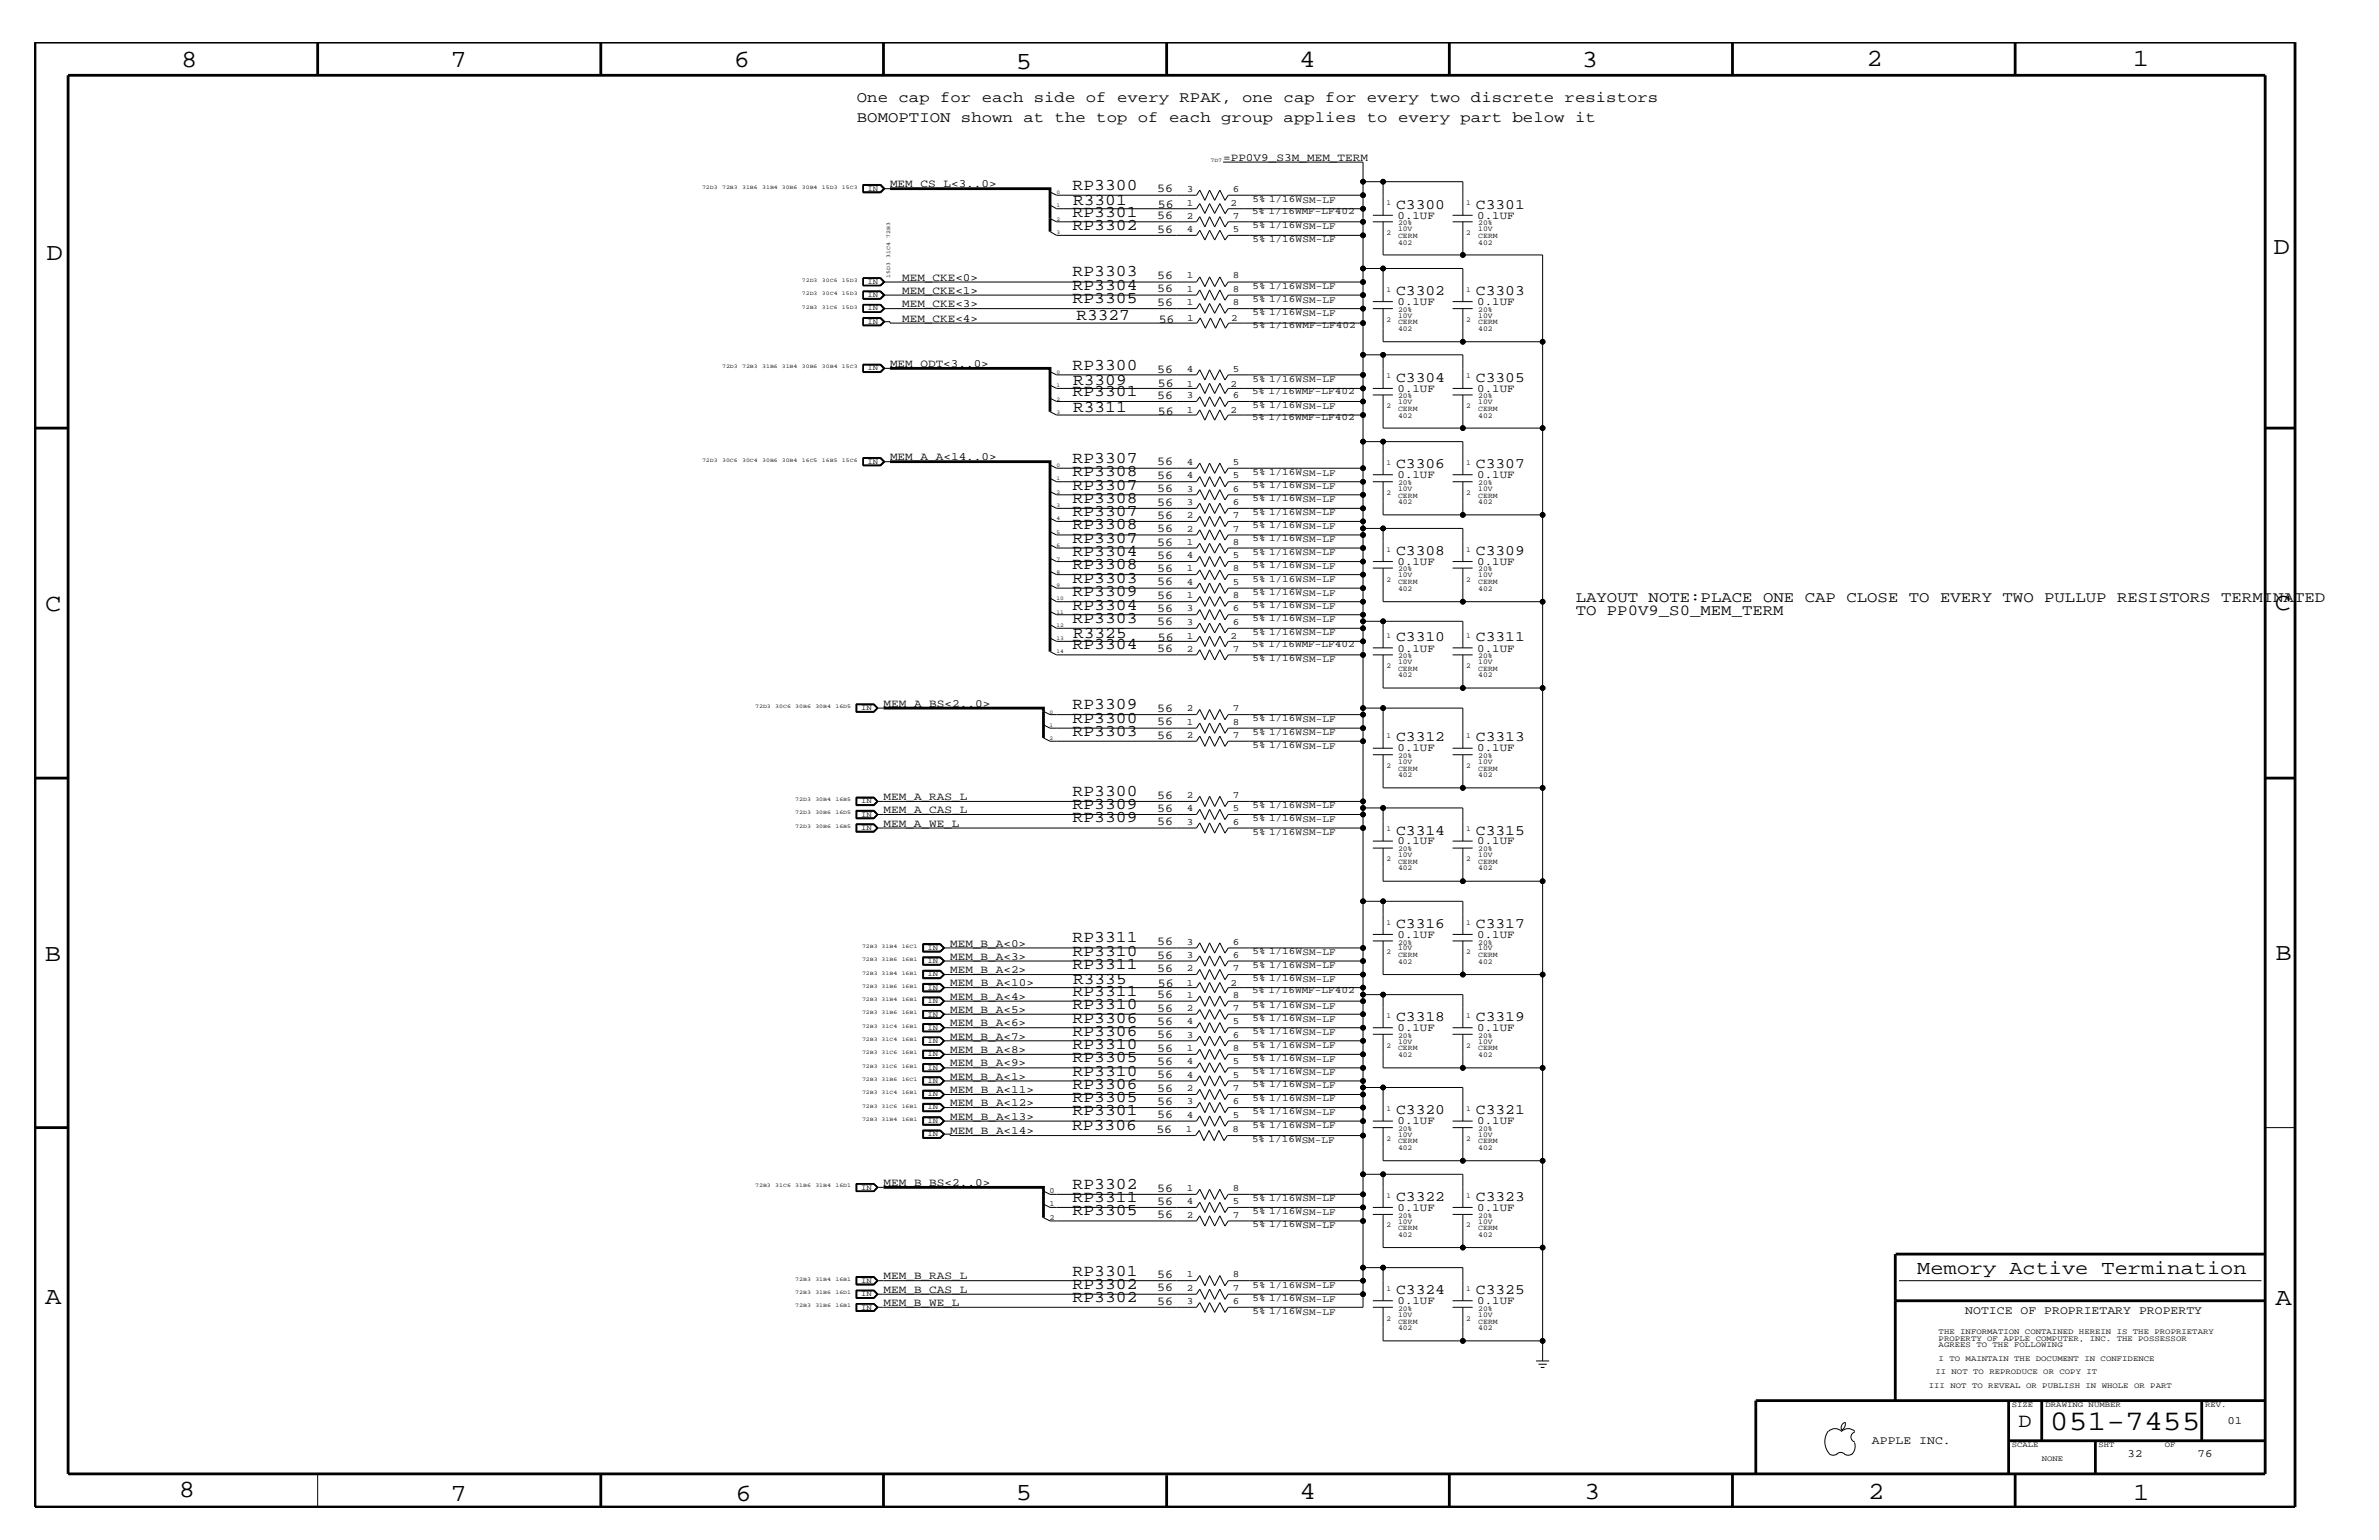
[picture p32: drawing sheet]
<svg xmlns="http://www.w3.org/2000/svg" width="432mm" height="279mm" viewBox="0 0 432 279" stroke-linecap="round" stroke-linejoin="round" font-family="sans-serif">
<defs><g id="words">
<text font-size="5.2" x="372.1" y="259.5">051-7455</text>
<g font-size="4.5">
<text x="338.8" y="12">2</text>
<text x="387.1" y="12">1</text>
<text x="32.9" y="12.2">8</text>
<text x="81.8" y="12.2">7</text>
<text x="133.2" y="12.1">6</text>
<text x="184.4" y="12.6">5</text>
<text x="235.8" y="12.2">4</text>
<text x="287.1" y="12.1">3</text>
<text x="8.5" y="47.1">D</text>
<text x="412.7" y="46.1">D</text>
<text x="8.2" y="110.9">C</text>
<text x="412.9" y="110.6">C</text>
<text x="8.1" y="174.3">B</text>
<text x="413" y="174.1">B</text>
<text x="8.2" y="236.5">A</text>
<text x="413" y="236.8">A</text>
<text x="32.4" y="271.6">8</text>
<text x="81.8" y="272.4">7</text>
<text x="133.5" y="272.4">6</text>
<text x="184.4" y="272.1">5</text>
<text x="235.9" y="272">4</text>
<text x="287.5" y="271.9">3</text>
<text x="339.1" y="272">2</text>
<text x="387.2" y="272.2">1</text>
</g>
<g font-size="3.6">
<text x="348" y="231.2">Memory Active Termination</text>
<text x="366.4" y="258.9">D</text>
</g>
<g font-size="3">
<text x="194.7" y="34.5">RP3300</text>
<text x="194.7" y="39.3">RP3301</text>
<text x="194.7" y="41.7">RP3302</text>
<text x="194.8" y="37.2">R3301</text>
<text x="194.7" y="50.2">RP3303</text>
<text x="194.7" y="52.6">RP3304</text>
<text x="194.7" y="55">RP3305</text>
<text x="195.4" y="58.1">R3327</text>
<text x="194.7" y="67.1">RP3300</text>
<text x="194.7" y="71.9">RP3301</text>
<text x="194.8" y="69.9">R3309</text>
<text x="194.8" y="74.7">R3311</text>
<text x="194.7" y="84">RP3307</text>
<text x="194.7" y="88.8">RP3307</text>
<text x="194.7" y="86.4">RP3308</text>
<text x="194.7" y="93.7">RP3307</text>
<text x="194.7" y="91.2">RP3308</text>
<text x="194.7" y="100.9">RP3304</text>
<text x="194.7" y="98.5">RP3307</text>
<text x="194.7" y="96">RP3308</text>
<text x="194.7" y="105.8">RP3303</text>
<text x="194.7" y="103.3">RP3308</text>
<text x="194.7" y="113">RP3303</text>
<text x="194.7" y="110.6">RP3304</text>
<text x="194.7" y="108.1">RP3309</text>
<text x="194.7" y="117.8">RP3304</text>
<text x="194.8" y="115.8">R3325</text>
<text x="194.7" y="131.1">RP3300</text>
<text x="194.7" y="128.7">RP3309</text>
<text x="194.7" y="133.5">RP3303</text>
<text x="194.7" y="144.4">RP3300</text>
<text x="194.7" y="149.2">RP3309</text>
<text x="194.7" y="146.8">RP3309</text>
<text x="194.7" y="173.4">RP3310</text>
<text x="194.7" y="171">RP3311</text>
<text x="194.7" y="175.8">RP3311</text>
<text x="194.8" y="178.6">R3335</text>
<text x="194.7" y="183.1">RP3310</text>
<text x="194.7" y="180.6">RP3311</text>
<text x="194.7" y="185.5">RP3306</text>
<text x="194.7" y="187.9">RP3306</text>
<text x="194.7" y="190.4">RP3310</text>
<text x="194.7" y="192.7">RP3305</text>
<text x="194.7" y="197.6">RP3306</text>
<text x="194.7" y="195.2">RP3310</text>
<text x="194.7" y="202.4">RP3301</text>
<text x="194.7" y="200">RP3305</text>
<text x="194.6" y="205.1">RP3306</text>
<text x="194.7" y="215.7">RP3302</text>
<text x="194.7" y="220.5">RP3305</text>
<text x="194.7" y="218.1">RP3311</text>
<text x="194.7" y="231.4">RP3301</text>
<text x="194.7" y="233.8">RP3302</text>
<text x="194.7" y="236.2">RP3302</text>
</g>
<g font-size="2.8">
<text x="155.5" y="22.1">BOMOPTION shown at the top of each group applies to every part below it</text>
<text x="155.5" y="18.5">One cap for each side of every RPAK, one cap for every two discrete resistors</text>
<text x="286" y="111.5">TO PP0V9_S0_MEM_TERM</text>
<text x="286" y="109.2">LAYOUT NOTE:PLACE ONE CAP CLOSE TO EVERY TWO PULLUP RESISTORS TERMINATED</text>
</g>
<g font-size="2.6">
<text x="253.4" y="37.9">C3300</text>
<text x="267.9" y="37.9">C3301</text>
<text x="253.4" y="53.5">C3302</text>
<text x="267.9" y="53.5">C3303</text>
<text x="253.4" y="69.3">C3304</text>
<text x="267.9" y="69.3">C3305</text>
<text x="253.4" y="84.9">C3306</text>
<text x="267.9" y="84.9">C3307</text>
<text x="253.4" y="100.7">C3308</text>
<text x="267.9" y="100.7">C3309</text>
<text x="253.4" y="116.4">C3310</text>
<text x="267.9" y="116.4">C3311</text>
<text x="253.4" y="134.5">C3312</text>
<text x="267.9" y="134.5">C3313</text>
<text x="253.4" y="151.4">C3314</text>
<text x="267.9" y="151.4">C3315</text>
<text x="253.4" y="168.3">C3316</text>
<text x="267.9" y="168.3">C3317</text>
<text x="253.4" y="185.3">C3318</text>
<text x="267.9" y="185.3">C3319</text>
<text x="253.4" y="202.1">C3320</text>
<text x="267.9" y="202.1">C3321</text>
<text x="253.4" y="217.9">C3322</text>
<text x="267.9" y="217.9">C3323</text>
<text x="253.4" y="234.8">C3324</text>
<text x="267.9" y="234.8">C3325</text>
</g>
<g font-size="2.2">
<text x="210.1" y="34.9">56</text>
<text x="210.1" y="39.7">56</text>
<text x="210.1" y="37.7">56</text>
<text x="210.1" y="42.2">56</text>
<text x="210.1" y="50.7">56</text>
<text x="210.1" y="53">56</text>
<text x="210.1" y="55.5">56</text>
<text x="210.3" y="58.5">56</text>
<text x="210.1" y="67.6">56</text>
<text x="210.1" y="70.3">56</text>
<text x="210.1" y="72.4">56</text>
<text x="210.1" y="75.2">56</text>
<text x="210.1" y="84.4">56</text>
<text x="210.1" y="89.3">56</text>
<text x="210.1" y="86.9">56</text>
<text x="210.1" y="94.2">56</text>
<text x="210.1" y="91.7">56</text>
<text x="210.1" y="101.4">56</text>
<text x="210.1" y="99">56</text>
<text x="210.1" y="96.5">56</text>
<text x="210.1" y="106.2">56</text>
<text x="210.1" y="103.8">56</text>
<text x="210.1" y="113.5">56</text>
<text x="210.1" y="111">56</text>
<text x="210.1" y="108.7">56</text>
<text x="210.1" y="118.3">56</text>
<text x="210.1" y="116.3">56</text>
<text x="210.1" y="131.6">56</text>
<text x="210.1" y="129.1">56</text>
<text x="210.1" y="134.1">56</text>
<text x="210.1" y="144.9">56</text>
<text x="210.1" y="149.7">56</text>
<text x="210.1" y="147.3">56</text>
<text x="210.1" y="173.9">56</text>
<text x="210.1" y="171.5">56</text>
<text x="210.1" y="176.3">56</text>
<text x="210.1" y="179.1">56</text>
<text x="210.1" y="183.6">56</text>
<text x="210.1" y="181.1">56</text>
<text x="210.1" y="186">56</text>
<text x="210.1" y="188.4">56</text>
<text x="210.1" y="190.8">56</text>
<text x="210.1" y="193.2">56</text>
<text x="210.1" y="195.6">56</text>
<text x="210.1" y="202.9">56</text>
<text x="210.1" y="200.4">56</text>
<text x="210.1" y="198.1">56</text>
<text x="209.9" y="205.5">56</text>
<text x="210.1" y="216.2">56</text>
<text x="210.1" y="221">56</text>
<text x="210.1" y="218.6">56</text>
<text x="210.1" y="231.9">56</text>
<text x="210.1" y="236.8">56</text>
<text x="210.1" y="234.3">56</text>
</g>
<g font-size="2.1">
<text x="356.7" y="238.4">NOTICE OF PROPRIETARY PROPERTY</text>
<text x="339.8" y="262">APPLE INC.</text>
</g>
<g font-size="2">
<text x="222" y="29.2">=PP0V9_S3M_MEM_TERM</text>
<text x="161.5" y="34">MEM_CS_L&lt;3..0&gt;</text>
<text x="253.7" y="39.7">0.1UF</text>
<text x="268.1" y="39.7">0.1UF</text>
<text x="163.7" y="53.3">MEM_CKE&lt;1&gt;</text>
<text x="163.7" y="50.9">MEM_CKE&lt;0&gt;</text>
<text x="163.7" y="58.4">MEM_CKE&lt;4&gt;</text>
<text x="163.7" y="55.7">MEM_CKE&lt;3&gt;</text>
<text x="253.7" y="55.3">0.1UF</text>
<text x="268.1" y="55.3">0.1UF</text>
<text x="161.5" y="66.6">MEM_ODT&lt;3..0&gt;</text>
<text x="253.7" y="71.1">0.1UF</text>
<text x="268.1" y="71.1">0.1UF</text>
<text x="161.5" y="83.5">MEM_A_A&lt;14..0&gt;</text>
<text x="253.7" y="86.8">0.1UF</text>
<text x="268.1" y="86.8">0.1UF</text>
<text x="253.7" y="102.5">0.1UF</text>
<text x="268.1" y="102.5">0.1UF</text>
<text x="253.7" y="118.2">0.1UF</text>
<text x="268.1" y="118.2">0.1UF</text>
<text x="160.4" y="128.2">MEM_A_BS&lt;2..0&gt;</text>
<text x="253.7" y="136.3">0.1UF</text>
<text x="268.1" y="136.3">0.1UF</text>
<text x="160.4" y="147.5">MEM_A_CAS_L</text>
<text x="160.4" y="150">MEM_A_WE_L</text>
<text x="160.4" y="145.1">MEM_A_RAS_L</text>
<text x="253.7" y="153.2">0.1UF</text>
<text x="268.1" y="153.2">0.1UF</text>
<text x="172.5" y="171.7">MEM_B_A&lt;0&gt;</text>
<text x="253.7" y="170.1">0.1UF</text>
<text x="268.1" y="170.1">0.1UF</text>
<text x="172.5" y="174.1">MEM_B_A&lt;3&gt;</text>
<text x="172.5" y="176.6">MEM_B_A&lt;2&gt;</text>
<text x="172.5" y="178.9">MEM_B_A&lt;10&gt;</text>
<text x="172.5" y="181.4">MEM_B_A&lt;4&gt;</text>
<text x="172.5" y="183.8">MEM_B_A&lt;5&gt;</text>
<text x="172.5" y="186.2">MEM_B_A&lt;6&gt;</text>
<text x="172.5" y="188.7">MEM_B_A&lt;7&gt;</text>
<text x="172.5" y="191">MEM_B_A&lt;8&gt;</text>
<text x="253.7" y="187.1">0.1UF</text>
<text x="268.1" y="187.1">0.1UF</text>
<text x="172.5" y="193.5">MEM_B_A&lt;9&gt;</text>
<text x="172.5" y="195.9">MEM_B_A&lt;1&gt;</text>
<text x="172.5" y="198.3">MEM_B_A&lt;11&gt;</text>
<text x="172.5" y="200.7">MEM_B_A&lt;12&gt;</text>
<text x="172.5" y="203.1">MEM_B_A&lt;13&gt;</text>
<text x="253.7" y="204">0.1UF</text>
<text x="268.1" y="204">0.1UF</text>
<text x="172.5" y="205.8">MEM_B_A&lt;14&gt;</text>
<text x="160.4" y="215.3">MEM_B_BS&lt;2..0&gt;</text>
<text x="253.7" y="219.7">0.1UF</text>
<text x="268.1" y="219.7">0.1UF</text>
<text x="160.4" y="232.1">MEM_B_RAS_L</text>
<text x="160.4" y="234.6">MEM_B_CAS_L</text>
<text x="160.4" y="236.9">MEM_B_WE_L</text>
<text x="253.7" y="236.6">0.1UF</text>
<text x="268.1" y="236.6">0.1UF</text>
<text x="404.3" y="258.3">01</text>
<text x="386.2" y="264.4">32</text>
<text x="398.9" y="264.4">76</text>
</g>
<g font-size="1.8">
<text x="215.4" y="34.8">3</text>
<text x="223.8" y="34.8">6</text>
<text x="215.4" y="37.5">1</text>
<text x="215.4" y="39.7">2</text>
<text x="223.4" y="37.5">2</text>
<text x="223.8" y="39.7">7</text>
<text x="227.2" y="38.8">5% 1/16WMF-LF402</text>
<text x="227.3" y="36.6">5% 1/16WSM-LF</text>
<text x="227.3" y="41.4">5% 1/16WSM-LF</text>
<text x="215.4" y="42">4</text>
<text x="223.8" y="42">5</text>
<text x="227.3" y="43.9">5% 1/16WSM-LF</text>
<text x="215.4" y="50.5">1</text>
<text x="215.4" y="52.9">1</text>
<text x="223.8" y="50.5">8</text>
<text x="223.8" y="52.9">8</text>
<text x="227.3" y="52.4">5% 1/16WSM-LF</text>
<text x="215.4" y="55.3">1</text>
<text x="215.5" y="58.3">1</text>
<text x="223.4" y="58.3">2</text>
<text x="223.8" y="55.3">8</text>
<text x="227.3" y="54.7">5% 1/16WSM-LF</text>
<text x="227.3" y="57.2">5% 1/16WSM-LF</text>
<text x="227.3" y="59.5">5% 1/16WMF-LF402</text>
<text x="215.4" y="70.1">1</text>
<text x="215.4" y="67.4">4</text>
<text x="223.4" y="70.1">2</text>
<text x="223.8" y="67.4">5</text>
<text x="227.2" y="71.4">5% 1/16WMF-LF402</text>
<text x="227.3" y="69.3">5% 1/16WSM-LF</text>
<text x="215.4" y="75">1</text>
<text x="215.4" y="72.2">3</text>
<text x="223.4" y="75">2</text>
<text x="223.8" y="72.2">6</text>
<text x="227.2" y="76.2">5% 1/16WMF-LF402</text>
<text x="227.3" y="74.1">5% 1/16WSM-LF</text>
<text x="215.4" y="84.4">4</text>
<text x="215.4" y="89.2">3</text>
<text x="215.4" y="86.8">4</text>
<text x="223.8" y="84.4">5</text>
<text x="223.8" y="89.2">6</text>
<text x="223.8" y="86.8">5</text>
<text x="227.3" y="86.1">5% 1/16WSM-LF</text>
<text x="227.3" y="88.6">5% 1/16WSM-LF</text>
<text x="215.4" y="94">2</text>
<text x="215.4" y="91.6">3</text>
<text x="223.8" y="94">7</text>
<text x="223.8" y="91.6">6</text>
<text x="227.3" y="91">5% 1/16WSM-LF</text>
<text x="227.3" y="95.9">5% 1/16WSM-LF</text>
<text x="227.3" y="93.4">5% 1/16WSM-LF</text>
<text x="215.4" y="101.3">4</text>
<text x="215.4" y="98.8">1</text>
<text x="215.4" y="96.5">2</text>
<text x="223.8" y="101.3">5</text>
<text x="223.8" y="98.8">8</text>
<text x="223.8" y="96.5">7</text>
<text x="227.3" y="100.7">5% 1/16WSM-LF</text>
<text x="227.3" y="98.2">5% 1/16WSM-LF</text>
<text x="215.4" y="106.1">4</text>
<text x="215.4" y="103.7">1</text>
<text x="223.8" y="106.1">5</text>
<text x="223.8" y="103.7">8</text>
<text x="227.3" y="107.9">5% 1/16WSM-LF</text>
<text x="227.3" y="103.1">5% 1/16WSM-LF</text>
<text x="227.3" y="105.5">5% 1/16WSM-LF</text>
<text x="215.4" y="113.3">3</text>
<text x="215.4" y="110.9">3</text>
<text x="215.4" y="108.5">1</text>
<text x="223.8" y="113.3">6</text>
<text x="223.8" y="110.9">6</text>
<text x="223.8" y="108.5">8</text>
<text x="227.3" y="112.7">5% 1/16WSM-LF</text>
<text x="227.3" y="110.3">5% 1/16WSM-LF</text>
<text x="215.4" y="116">1</text>
<text x="215.4" y="118.2">2</text>
<text x="223.4" y="116">2</text>
<text x="223.8" y="118.2">7</text>
<text x="227.2" y="117.4">5% 1/16WMF-LF402</text>
<text x="227.3" y="115.2">5% 1/16WSM-LF</text>
<text x="227.3" y="120">5% 1/16WSM-LF</text>
<text x="215.4" y="131.5">1</text>
<text x="215.4" y="129.1">2</text>
<text x="223.8" y="131.5">8</text>
<text x="223.8" y="129.1">7</text>
<text x="227.3" y="130.8">5% 1/16WSM-LF</text>
<text x="215.4" y="133.9">2</text>
<text x="223.8" y="133.9">7</text>
<text x="227.3" y="133.3">5% 1/16WSM-LF</text>
<text x="227.3" y="135.7">5% 1/16WSM-LF</text>
<text x="215.4" y="144.8">2</text>
<text x="215.4" y="149.6">3</text>
<text x="215.4" y="147.2">4</text>
<text x="223.8" y="144.8">7</text>
<text x="223.8" y="149.6">6</text>
<text x="223.8" y="147.2">5</text>
<text x="227.3" y="146.6">5% 1/16WSM-LF</text>
<text x="227.3" y="149">5% 1/16WSM-LF</text>
<text x="227.3" y="151.4">5% 1/16WSM-LF</text>
<text x="215.4" y="173.8">3</text>
<text x="215.4" y="171.4">3</text>
<text x="223.8" y="173.8">6</text>
<text x="223.8" y="171.4">6</text>
<text x="227.3" y="173.2">5% 1/16WSM-LF</text>
<text x="215.4" y="178.8">1</text>
<text x="215.4" y="176.2">2</text>
<text x="223.4" y="178.8">2</text>
<text x="223.8" y="176.2">7</text>
<text x="227.3" y="175.5">5% 1/16WSM-LF</text>
<text x="227.3" y="178">5% 1/16WSM-LF</text>
<text x="215.4" y="183.4">2</text>
<text x="215.4" y="181">1</text>
<text x="215.4" y="185.9">4</text>
<text x="223.8" y="183.4">7</text>
<text x="223.8" y="181">8</text>
<text x="223.8" y="185.9">5</text>
<text x="227.2" y="180.2">5% 1/16WMF-LF402</text>
<text x="227.3" y="185.3">5% 1/16WSM-LF</text>
<text x="227.3" y="182.8">5% 1/16WSM-LF</text>
<text x="215.4" y="188.2">3</text>
<text x="215.4" y="190.7">1</text>
<text x="223.8" y="188.2">6</text>
<text x="223.8" y="190.7">8</text>
<text x="227.3" y="190.1">5% 1/16WSM-LF</text>
<text x="227.3" y="187.6">5% 1/16WSM-LF</text>
<text x="215.4" y="193.1">4</text>
<text x="215.4" y="198">2</text>
<text x="215.4" y="195.5">4</text>
<text x="223.8" y="193.1">5</text>
<text x="223.8" y="198">7</text>
<text x="223.8" y="195.5">5</text>
<text x="227.3" y="194.9">5% 1/16WSM-LF</text>
<text x="227.3" y="192.5">5% 1/16WSM-LF</text>
<text x="227.3" y="197.3">5% 1/16WSM-LF</text>
<text x="215.4" y="202.8">4</text>
<text x="215.4" y="200.3">3</text>
<text x="223.8" y="202.8">5</text>
<text x="223.8" y="200.3">6</text>
<text x="227.3" y="202.1">5% 1/16WSM-LF</text>
<text x="227.3" y="199.8">5% 1/16WSM-LF</text>
<text x="215.2" y="205.4">1</text>
<text x="223.7" y="205.4">8</text>
<text x="227.2" y="207.2">5% 1/16WSM-LF</text>
<text x="227.3" y="204.6">5% 1/16WSM-LF</text>
<text x="215.4" y="216.1">1</text>
<text x="215.4" y="220.9">2</text>
<text x="215.4" y="218.5">4</text>
<text x="223.8" y="216.1">8</text>
<text x="223.8" y="220.9">7</text>
<text x="223.8" y="218.5">5</text>
<text x="227.3" y="217.9">5% 1/16WSM-LF</text>
<text x="227.3" y="220.3">5% 1/16WSM-LF</text>
<text x="227.3" y="222.7">5% 1/16WSM-LF</text>
<text x="215.4" y="231.8">1</text>
<text x="223.8" y="231.8">8</text>
<text x="227.3" y="233.6">5% 1/16WSM-LF</text>
<text x="215.4" y="236.6">3</text>
<text x="215.4" y="234.2">2</text>
<text x="223.8" y="236.6">6</text>
<text x="223.8" y="234.2">7</text>
<text x="227.3" y="238.4">5% 1/16WSM-LF</text>
<text x="227.3" y="236">5% 1/16WSM-LF</text>
</g>
<g font-size="1.4">
<text x="157.5" y="34.6">IN</text>
<text x="251.6" y="37.2">1</text>
<text x="253.7" y="40.8">20%</text>
<text x="253.7" y="41.9">10V</text>
<text x="266.1" y="37.2">1</text>
<text x="268.3" y="41.9">10V</text>
<text x="268.3" y="40.8">20%</text>
<text x="251.6" y="42.7">2</text>
<text x="253.7" y="44.4">402</text>
<text x="253.7" y="43.1">CERM</text>
<text x="266.1" y="42.7">2</text>
<text x="268.3" y="43.1">CERM</text>
<text x="268.3" y="44.4">402</text>
<text x="157.5" y="53.9">IN</text>
<text x="157.5" y="51.5">IN</text>
<text x="251.6" y="52.9">1</text>
<text x="266.1" y="52.9">1</text>
<text x="157.5" y="56.3">IN</text>
<text x="157.5" y="58.7">IN</text>
<text x="251.6" y="58.4">2</text>
<text x="253.7" y="56.6">20%</text>
<text x="253.7" y="57.7">10V</text>
<text x="253.7" y="58.9">CERM</text>
<text x="266.1" y="58.4">2</text>
<text x="268.3" y="58.9">CERM</text>
<text x="268.3" y="57.7">10V</text>
<text x="268.3" y="56.6">20%</text>
<text x="253.7" y="60.1">402</text>
<text x="268.3" y="60.1">402</text>
<text x="157.5" y="67.2">IN</text>
<text x="251.6" y="68.6">1</text>
<text x="266.1" y="68.6">1</text>
<text x="251.6" y="74.1">2</text>
<text x="253.7" y="75.8">402</text>
<text x="253.7" y="72.2">20%</text>
<text x="253.7" y="73.3">10V</text>
<text x="253.7" y="74.5">CERM</text>
<text x="266.1" y="74.1">2</text>
<text x="268.3" y="74.5">CERM</text>
<text x="268.3" y="73.3">10V</text>
<text x="268.3" y="72.2">20%</text>
<text x="268.3" y="75.8">402</text>
<text x="157.5" y="84.1">IN</text>
<text x="251.6" y="84.4">1</text>
<text x="251.6" y="89.8">2</text>
<text x="253.7" y="88">20%</text>
<text x="253.7" y="89.1">10V</text>
<text x="266.1" y="84.4">1</text>
<text x="266.1" y="89.8">2</text>
<text x="268.3" y="89.1">10V</text>
<text x="268.3" y="88">20%</text>
<text x="253.7" y="91.5">402</text>
<text x="253.7" y="90.3">CERM</text>
<text x="268.3" y="91.5">402</text>
<text x="268.3" y="90.3">CERM</text>
<text x="251.6" y="100.1">1</text>
<text x="266.1" y="100.1">1</text>
<text x="251.6" y="105.5">2</text>
<text x="253.7" y="104.8">10V</text>
<text x="253.7" y="107.2">402</text>
<text x="253.7" y="105.9">CERM</text>
<text x="253.7" y="103.7">20%</text>
<text x="266.1" y="105.5">2</text>
<text x="268.3" y="105.9">CERM</text>
<text x="268.3" y="104.8">10V</text>
<text x="268.3" y="103.7">20%</text>
<text x="268.3" y="107.2">402</text>
<text x="251.6" y="115.8">1</text>
<text x="253.7" y="119.4">20%</text>
<text x="266.1" y="115.8">1</text>
<text x="268.3" y="119.4">20%</text>
<text x="251.6" y="121.2">2</text>
<text x="253.7" y="122.9">402</text>
<text x="253.7" y="120.5">10V</text>
<text x="253.7" y="121.7">CERM</text>
<text x="266.1" y="121.2">2</text>
<text x="268.3" y="121.7">CERM</text>
<text x="268.3" y="120.5">10V</text>
<text x="268.3" y="122.9">402</text>
<text x="156.3" y="128.8">IN</text>
<text x="251.6" y="133.9">1</text>
<text x="253.7" y="137.5">20%</text>
<text x="266.1" y="133.9">1</text>
<text x="268.3" y="137.5">20%</text>
<text x="251.6" y="139.3">2</text>
<text x="253.7" y="138.6">10V</text>
<text x="253.7" y="139.8">CERM</text>
<text x="253.7" y="141">402</text>
<text x="266.1" y="139.3">2</text>
<text x="268.3" y="139.8">CERM</text>
<text x="268.3" y="138.6">10V</text>
<text x="268.3" y="141">402</text>
<text x="156.3" y="145.7">IN</text>
<text x="156.3" y="148.2">IN</text>
<text x="156.3" y="150.6">IN</text>
<text x="251.6" y="150.8">1</text>
<text x="253.7" y="154.5">20%</text>
<text x="253.7" y="155.6">10V</text>
<text x="266.1" y="150.8">1</text>
<text x="268.3" y="155.6">10V</text>
<text x="268.3" y="154.5">20%</text>
<text x="251.6" y="156.2">2</text>
<text x="253.7" y="157.9">402</text>
<text x="253.7" y="156.7">CERM</text>
<text x="266.1" y="156.2">2</text>
<text x="268.3" y="156.7">CERM</text>
<text x="268.3" y="157.9">402</text>
<text x="251.6" y="167.8">1</text>
<text x="266.1" y="167.8">1</text>
<text x="168.3" y="172.3">IN</text>
<text x="251.6" y="173.2">2</text>
<text x="253.7" y="171.4">20%</text>
<text x="253.7" y="172.4">10V</text>
<text x="253.7" y="173.7">CERM</text>
<text x="266.1" y="173.2">2</text>
<text x="268.3" y="173.7">CERM</text>
<text x="268.3" y="172.4">10V</text>
<text x="268.3" y="171.4">20%</text>
<text x="168.3" y="174.8">IN</text>
<text x="168.3" y="177.2">IN</text>
<text x="168.3" y="179.6">IN</text>
<text x="253.7" y="174.9">402</text>
<text x="268.3" y="174.9">402</text>
<text x="168.3" y="182">IN</text>
<text x="168.3" y="184.4">IN</text>
<text x="251.6" y="184.7">1</text>
<text x="266.1" y="184.7">1</text>
<text x="168.3" y="186.8">IN</text>
<text x="168.3" y="189.3">IN</text>
<text x="168.3" y="191.6">IN</text>
<text x="251.6" y="190.1">2</text>
<text x="253.7" y="191.8">402</text>
<text x="253.7" y="188.2">20%</text>
<text x="253.7" y="189.3">10V</text>
<text x="253.7" y="190.5">CERM</text>
<text x="266.1" y="190.1">2</text>
<text x="268.3" y="190.5">CERM</text>
<text x="268.3" y="189.3">10V</text>
<text x="268.3" y="188.2">20%</text>
<text x="268.3" y="191.8">402</text>
<text x="168.3" y="194.1">IN</text>
<text x="168.3" y="196.5">IN</text>
<text x="168.3" y="198.9">IN</text>
<text x="168.3" y="201.3">IN</text>
<text x="168.3" y="203.7">IN</text>
<text x="251.6" y="201.5">1</text>
<text x="266.1" y="201.5">1</text>
<text x="168.3" y="206.2">IN</text>
<text x="251.6" y="207">2</text>
<text x="253.7" y="208.7">402</text>
<text x="253.7" y="205.2">20%</text>
<text x="253.7" y="206.3">10V</text>
<text x="253.7" y="207.5">CERM</text>
<text x="266.1" y="207">2</text>
<text x="268.3" y="207.5">CERM</text>
<text x="268.3" y="206.3">10V</text>
<text x="268.3" y="205.2">20%</text>
<text x="268.3" y="208.7">402</text>
<text x="156.3" y="215.8">IN</text>
<text x="190.5" y="216.4">0</text>
<text x="190.5" y="221.3">2</text>
<text x="190.5" y="218.9">1</text>
<text x="251.6" y="217.3">1</text>
<text x="253.7" y="220.9">20%</text>
<text x="266.1" y="217.3">1</text>
<text x="268.3" y="220.9">20%</text>
<text x="251.6" y="222.7">2</text>
<text x="253.7" y="224.4">402</text>
<text x="253.7" y="222">10V</text>
<text x="253.7" y="223.2">CERM</text>
<text x="266.1" y="222.7">2</text>
<text x="268.3" y="223.2">CERM</text>
<text x="268.3" y="222">10V</text>
<text x="268.3" y="224.4">402</text>
<text x="156.3" y="232.8">IN</text>
<text x="156.3" y="235.1">IN</text>
<text x="156.3" y="237.6">IN</text>
<text x="251.6" y="234.2">1</text>
<text x="251.6" y="239.6">2</text>
<text x="253.7" y="237.8">20%</text>
<text x="253.7" y="238.9">10V</text>
<text x="266.1" y="234.2">1</text>
<text x="266.1" y="239.6">2</text>
<text x="268.3" y="237.8">20%</text>
<text x="268.3" y="238.9">10V</text>
<text x="253.7" y="241.3">402</text>
<text x="253.7" y="240.1">CERM</text>
<text x="268.3" y="241.3">402</text>
<text x="268.3" y="240.1">CERM</text>
<text x="351.9" y="242">THE INFORMATION CONTAINED HEREIN IS THE PROPRIETARY</text>
<text x="351.9" y="243.3">PROPERTY OF APPLE COMPUTER, INC. THE POSSESSOR</text>
<text x="351.9" y="244.5">AGREES TO THE FOLLOWING</text>
<text x="350.1" y="251.7">III NOT TO REVEAL OR PUBLISH IN WHOLE OR PART</text>
<text x="351.3" y="249.3">II NOT TO REPRODUCE OR COPY IT</text>
<text x="351.9" y="246.9">I TO MAINTAIN THE DOCUMENT IN CONFIDENCE</text>
<text x="365.2" y="255.3">SIZE</text>
<text x="371.3" y="255.3">DRAWING NUMBER</text>
<text x="400.2" y="255.3">REV.</text>
<text x="365.2" y="262.6">SCALE</text>
<text x="380.9" y="262.6">SHT</text>
<text x="392.9" y="262.6">OF</text>
<text x="370.6" y="265">NONE</text>
</g>
<g font-size="1">
<text x="219.7" y="29.4">7D7</text>
<text x="127.4" y="34.2">72D3</text>
<text x="131.1" y="34.2">72B3</text>
<text x="134.7" y="34.2">31B6</text>
<text x="138.3" y="34.2">31B4 30B6</text>
<text x="145.5" y="34.2">30B4</text>
<text x="149.2" y="34.2">15D3</text>
<text x="152.8" y="34.2">15C3</text>
<text x="191.8" y="35.2">0</text>
<text x="191.8" y="37.6">1</text>
<text x="191.8" y="40.1">2</text>
<text x="161.5" y="46.8" transform="rotate(-90 161.5 46.8)">31C4</text>
<text x="161.5" y="43.1" transform="rotate(-90 161.5 43.1)">72B3</text>
<text x="191.8" y="42.4">3</text>
<text x="145.5" y="51.2">72D3</text>
<text x="145.5" y="53.5">72D3</text>
<text x="149.2" y="51.2">30C6</text>
<text x="149.2" y="53.5">30C4</text>
<text x="152.8" y="51.2">15D3</text>
<text x="152.8" y="53.5">15D3</text>
<text x="161.5" y="50.4" transform="rotate(-90 161.5 50.4)">15D3</text>
<text x="145.5" y="56">72B3</text>
<text x="149.2" y="56">31C6</text>
<text x="152.8" y="56">15D3</text>
<text x="131.1" y="66.8">72D3</text>
<text x="134.7" y="66.8">72B3</text>
<text x="138.3" y="66.8">31B6 31B4</text>
<text x="145.5" y="66.8">30B6</text>
<text x="149.2" y="66.8">30B4</text>
<text x="152.8" y="66.8">15C3</text>
<text x="191.8" y="67.8">0</text>
<text x="191.8" y="70.3">1</text>
<text x="191.8" y="72.7">2</text>
<text x="191.8" y="75.1">3</text>
<text x="127.4" y="83.8">72D3</text>
<text x="131.1" y="83.8">30C6</text>
<text x="134.7" y="83.8">30C4</text>
<text x="138.3" y="83.8">30B6 30B4</text>
<text x="145.5" y="83.8">16C5</text>
<text x="149.2" y="83.8">16B5</text>
<text x="152.8" y="83.8">15C6</text>
<text x="191.8" y="84.8">0</text>
<text x="191.8" y="87.2">1</text>
<text x="191.8" y="89.6">2</text>
<text x="191.8" y="92">3</text>
<text x="191.8" y="94.4">4</text>
<text x="191.8" y="96.9">5</text>
<text x="191.8" y="99.3">6</text>
<text x="191.8" y="101.7">7</text>
<text x="191.8" y="106.5">9</text>
<text x="191.8" y="104.1">8</text>
<text x="191.8" y="108.9">10</text>
<text x="191.8" y="111.4">11</text>
<text x="191.8" y="113.7">12</text>
<text x="191.8" y="118.6">14</text>
<text x="191.8" y="116.2">13</text>
<text x="137.1" y="128.5">72D3</text>
<text x="140.7" y="128.5">30C6</text>
<text x="144.4" y="128.5">30B6</text>
<text x="148" y="128.5">30B4</text>
<text x="151.6" y="128.5">16D5</text>
<text x="190.5" y="131.9">1</text>
<text x="190.5" y="129.5">0</text>
<text x="190.5" y="134.3">2</text>
<text x="144.4" y="145.4">72D3</text>
<text x="144.4" y="147.8">72D3</text>
<text x="148" y="145.4">30B4</text>
<text x="148" y="147.8">30B6</text>
<text x="151.6" y="145.4">16B5</text>
<text x="151.6" y="147.8">16D5</text>
<text x="144.4" y="150.2">72D3</text>
<text x="148" y="150.2">30B6</text>
<text x="151.6" y="150.2">16B5</text>
<text x="156.5" y="172">72B3 31B4</text>
<text x="163.7" y="172">16C1</text>
<text x="156.5" y="174.4">72B3 31B6</text>
<text x="156.5" y="176.8">72B3 31B4</text>
<text x="156.5" y="179.2">72B3 31B6</text>
<text x="163.7" y="174.4">16B1</text>
<text x="163.7" y="176.8">16B1</text>
<text x="163.7" y="179.2">16B1</text>
<text x="156.5" y="181.6">72B3 31B4</text>
<text x="156.5" y="184">72B3 31B6</text>
<text x="163.7" y="181.6">16B1</text>
<text x="163.7" y="184">16B1</text>
<text x="156.5" y="186.5">72B3 31C4</text>
<text x="156.5" y="188.8">72B3 31C4</text>
<text x="156.5" y="191.3">72B3 31C6</text>
<text x="163.7" y="186.5">16B1</text>
<text x="163.7" y="188.8">16B1</text>
<text x="163.7" y="191.3">16B1</text>
<text x="156.5" y="193.7">72B3 31C6</text>
<text x="156.5" y="196.1">72B3 31B6</text>
<text x="163.7" y="193.7">16B1</text>
<text x="163.7" y="196.1">16C1</text>
<text x="156.5" y="198.6">72B3 31C4</text>
<text x="156.5" y="200.9">72B3 31C6</text>
<text x="156.5" y="203.4">72B3 31B4</text>
<text x="163.7" y="198.6">16B1</text>
<text x="163.7" y="200.9">16B1</text>
<text x="163.7" y="203.4">16B1</text>
<text x="137.1" y="215.4">72B3</text>
<text x="140.7" y="215.4">31C6</text>
<text x="144.4" y="215.4">31B6</text>
<text x="148" y="215.4">31B4</text>
<text x="151.6" y="215.4">16D1</text>
<text x="144.4" y="232.4">72B3</text>
<text x="148" y="232.4">31B4</text>
<text x="151.6" y="232.4">16B1</text>
<text x="144.4" y="237.2">72B3</text>
<text x="144.4" y="234.8">72B3</text>
<text x="148" y="237.2">31B6</text>
<text x="148" y="234.8">31B6</text>
<text x="151.6" y="237.2">16B1</text>
<text x="151.6" y="234.8">16D1</text>
</g>
</g></defs>
<g fill="none" stroke="#000" stroke-width=".18">
<path d="M156.6 33.5h3.3l.7 .7-.7 .8h-3.3zM156.7 33.6h3.1l.6 .6-.6 .6h-3.1zM156.7 33.6h3.1l.6 .6M159.9 33.5l.6 .7-.6 .7h-3.3M160.4 34.2l-.6 .6M160.4 34.2h1.1M190.6 37.2l1.2 .7h25.4l.6-1 .9 1.8 .8-1.8 1 1.8 .9-1.8 .9 1.8M190.6 34.8l1.2 .6h25.4l.6-.9 .9 1.9 .8-1.9 1 1.9 .9-1.9 .9 1.9 .6-1h24.5M190.6 39.7l1.2 .5h25.4l.6-.9 .9 1.9 .8-1.9 1 1.9 .9-1.9 .9 1.9 .6-1h24.5M222 29.4h25.4v10.8M247.4 37.9h-24.5l-.6 .9M247.4 33h3.6"/>
<path d="M249.2 39.1h3.6M251 39.1v-6.1h14.5v6.1M263.7 39.1h3.6M156.6 52.8h3.3l.7 .7-.7 .8h-3.3zM156.6 57.6h3.3l.7 .8-.7 .7h-3.3zM156.6 52.9h3.3l.6 .6-.6 .7h-3.3M156.6 57.7h3.3l.6 .7-.6 .6h-3.3M156.7 52.9v1.3M156.7 57.7v1.3M156.7 52.9h3.1l.6 .6M156.7 57.8h3.1l.6 .6M159.8 50.5h-3.1v1.3h3.1"/>
<path d="M159.8 55.3h-3.1v1.3h3.1M159.8 52.9l.6 .6-.6 .7M159.8 55.3l.6 .7-.6 .6M159.8 55.3l.6 .7M159.8 57.7l.6 .7-.6 .6M159.8 50.5l.6 .7-.6 .6M159.8 50.5l.6 .7M159.9 50.4h-3.3v1.4h3.3M159.9 55.2h-3.3v1.5h3.3M159.9 55.2l.7 .8-.7 .7M159.9 55.2l.6 .8-.6 .7M159.9 50.4l.7 .8-.7 .6"/>
<path d="M159.9 50.4l.6 .8-.6 .6M160.4 53.5l-.6 .6h-3.1M160.4 56l-.6 .6M160.4 58.4l-.6 .6h-3.1M160.4 51.2l-.6 .6M190.6 42l1.2 .7h25.4l.6-.9 .9 1.7 .8-1.7 1 1.7 .9-1.7 .9 1.7 .6-.8h24.5M247.4 40.2v8.5h3.6M247.4 48.7v2.5h-24.5l-.6 .8-.9-1.8-.9 1.8-1-1.8-.8 1.8-.9-1.8-.6 1h-56.8M247.4 51.2v2.3h-24.5l-.6 1-.9-1.9-.9 1.9-1-1.9-.8 1.9-.9-1.9-.6 .9h-56.8M247.4 53.5v2.5h-24.5l-.6 .8-.9-1.7-.9 1.7-1-1.7-.8 1.7-.9-1.7-.6 .9h-56.8M247.4 56v2.6h-24.4l-.6 .9-.9-1.8-.9 1.8-.9-1.8-.9 1.8-1-1.8-.5 .9h-55.8v-.2h-1.1M247.4 58.6v5.8h18.1v6.1"/>
<path d="M249.2 40.2h3.6M249.2 56h3.6M249.2 54.7h3.6M251 40.2v6.1h29v15.7h-14.5M251 48.7v6M251 56v6h14.5M251 48.7h14.5v6M263.7 40.2h3.6M263.7 56h3.6M263.7 54.7h3.6M265.5 40.2v6.1M265.5 56v6"/>
<path d="M156.6 66.1h3.3l.7 .7-.7 .8h-3.3zM156.6 66.2h3.3l.6 .6-.6 .7h-3.3M156.7 66.2v1.3M156.7 66.2h3.1l.6 .6M159.8 66.2l.6 .6-.6 .7M160.4 66.8l-.6 .6h-3.1M160.4 66.8h1.1M247.4 64.4v3.6h-24.5l-.6 .9-.9-1.8-.9 1.8-1-1.8-.8 1.8-.9-1.8-.6 .9h-25.4l-1.2-.6M247.4 68v2.5h-24.5l-.6 .9-.9-1.9-.9 1.9-1-1.9-.8 1.9-.9-1.9-.6 1h-25.4l-1.2-.6M247.4 70.5v2.3h-24.5l-.6 1-.9-1.8-.9 1.8-1-1.8-.8 1.8-.9-1.8-.6 .8h-25.4l-1.2-.6M247.4 72.8v2.5h-24.5l-.6 .9-.9-1.8-.9 1.8-1-1.8-.8 1.8-.9-1.8-.6 .9h-25.4l-1.2-.6M247.4 75.3v4.8"/>
<path d="M249.2 70.5h3.6M249.2 71.7h3.6M251 64.4v6.1M251 71.7v6h29M263.7 70.5h3.6M263.7 71.7h3.6M265.5 71.7v6M280 77.7v15.7h-14.5M280 62v15.7M156.6 83h3.3l.7 .8-.7 .7h-3.3zM156.6 83.1h3.3l.6 .7-.6 .6h-3.3M156.7 83.1v1.3"/>
<path d="M156.7 83.2h3.1l.6 .6M159.8 83.1l.6 .7-.6 .6M160.4 83.8l-.6 .6h-3.1M160.4 83.8h1.1M247.4 80.1v4.8h-24.5l-.6 1-.9-1.9-.9 1.9-1-1.9-.8 1.9-.9-1.9-.6 .9h-25.4l-1.2-.5M247.4 84.9v2.5h-24.5l-.6 .9-.9-1.8-.9 1.8-1-1.8-.8 1.8-.9-1.8-.6 .9h-25.4l-1.2-.6M247.4 87.4v2.4h-24.5l-.6 .9-.9-1.9-.9 1.9-1-1.9-.8 1.9-.9-1.9-.6 1h-25.4l-1.2-.6M247.4 89.8v2.4h-24.5l-.6 1-.9-1.9-.9 1.9-1-1.9-.8 1.9-.9-1.9-.6 .9h-25.4l-1.2-.6M247.4 92.2v2.4h-24.5l-.6 .9-.9-1.8-.9 1.8-1-1.8-.8 1.8-.9-1.8-.6 .9h-25.4l-1.2-.6M247.4 94.6v1.3h3.6M247.4 95.9v1.2h-24.5l-.6 .9-.9-1.9-.9 1.9-1-1.9-.8 1.9-.9-1.9-.6 1h-25.4l-1.2-.6M247.4 97.1v2.3h-24.5l-.6 1-.9-1.8-.9 1.8-1-1.8-.8 1.8-.9-1.8-.6 .8h-25.4l-1.2-.6"/>
<path d="M247.4 99.4v2.5h-24.5l-.6 .9-.9-1.8-.9 1.8-1-1.8-.8 1.8-.9-1.8-.6 .9h-25.4l-1.2-.6M247.4 80.1h18.1v6M249.2 87.4h3.6M249.2 86.1h3.6M251 80.1v6M251 87.4v6h14.5M251 95.9v6M251 95.9h14.5v6M263.7 87.4h3.6M263.7 86.1h3.6M265.5 87.4v6M280 93.4v15.8h-14.5"/>
<path d="M190.6 115.8l1.2 .6h25.4l.6-1 .9 1.9 .8-1.9 1 1.9 .9-1.9 .9 1.9M247.4 101.9v2.4h-24.5l-.6 .9-.9-1.8-.9 1.8-1-1.8-.8 1.8-.9-1.8-.6 .9h-25.4l-1.2-.6M247.4 104.3v2.4h-24.5l-.6 .9-.9-1.8-.9 1.8-1-1.8-.8 1.8-.9-1.8-.6 .9h-25.4l-1.2-.6M247.4 106.7v2.5h-24.5l-.6 .8-.9-1.8-.9 1.8-1-1.8-.8 1.8-.9-1.8-.6 1h-25.4l-1.2-.7M247.4 109.2v2.3h-24.5l-.6 1-.9-1.9-.9 1.9-1-1.9-.8 1.9-.9-1.9-.6 .9h-25.4l-1.2-.6M247.4 111.5v1.2h3.6M247.4 112.7v1.3h-24.5l-.6 .8-.9-1.7-.9 1.7-1-1.7-.8 1.7-.9-1.7-.6 .9h-25.4l-1.2-.7M247.4 114v2.4h-24.5l-.6 1M247.4 116.4v2.4h-24.5l-.6 .9-.9-1.8-.9 1.8-1-1.8-.8 1.8-.9-1.8-.6 .9h-25.4l-1.2-.6M247.4 118.8v9.7M249.2 101.9h3.6M249.2 103.1h3.6"/>
<path d="M249.2 118.8h3.6M249.2 117.5h3.6M251 118.8v6h14.5v-6M251 103.1v6.1h14.5v-6.1M251 117.5v-4.8h14.5v4.8M263.7 101.9h3.6M263.7 103.1h3.6M263.7 118.8h3.6M263.7 117.5h3.6M280 109.2v15.6h-14.5M155.4 127.7h3.3l.6 .8-.6 .7h-3.3zM155.5 127.9h3.1l.6 .6-.6 .6h-3.1z"/>
<path d="M158.6 127.8h-3.2v1.3h3.2M158.6 127.8l.7 .7-.7 .6M158.6 127.8l.7 .7M159.2 128.5h1.2M159.3 128.5l-.7 .6M247.4 128.5v1.2h-24.5l-.6 .9-.9-1.9-.9 1.9-1-1.9-.8 1.9-.9-1.9-.6 1h-26.6l-1.2-.6M247.4 129.7v2.4h-24.5l-.6 .9-.9-1.8-.9 1.8-1-1.8-.8 1.8-.9-1.8-.6 .9h-26.6l-1.2-.6M247.4 132.1v2.4h-24.5l-.6 .9-.9-1.9-.9 1.9-1-1.9-.8 1.9-.9-1.9-.6 1h-26.6l-1.2-.6M247.4 134.5v10.9h-24.5l-.6 .9-.9-1.8-.9 1.8-1-1.8-.8 1.8-.9-1.8-.6 .9h-58M247.4 128.5h3.6M249.2 136.9h3.6M249.2 135.7h3.6"/>
<path d="M251 136.9v6h14.5v-6M251 135.7v-7.2h14.5v7.2M263.7 136.9h3.6M263.7 135.7h3.6M280 124.8v18.1h-14.5M155.4 144.6h3.3l.6 .8-.6 .8h-3.3zM155.4 147h3.3l.6 .8-.6 .7h-3.3zM155.4 149.5h3.3l.6 .7-.6 .8h-3.3zM155.4 144.6v1.5h3.2l.7-.7M155.4 146h3.2M155.4 144.7h3.2l.7 .7-.7 .6M155.4 147.2h3.2"/>
<path d="M155.4 150.8h3.2M155.5 147.2v1.2h3.1l.6-.6M158.6 149.5h-3.2v1.4h3.2l.7-.7M158.6 144.6l.7 .8M158.6 147.2l.7 .6-.7 .6h-3.2M158.6 147.2l.6 .6M158.6 149.5l.7 .7-.7 .6M158.6 149.5l.7 .7M159.2 145.4l-.6-.6h-3.1v1.2M159.2 150.2l-.6-.6h-3.1v1.2M159.2 145.4l-.6 .6M159.2 150.2l-.6 .6"/>
<path d="M159.3 147.8l-.7-.7h-3.2v1.4M159.3 147.8l-.7 .7M247.4 146.6v1.2h-24.5l-.6 .9-.9-1.9-.9 1.9-1-1.9-.8 1.9-.9-1.9-.6 1h-58M247.4 147.8v2.4h-24.5l-.6 1-.9-1.9-.9 1.9-1-1.9-.8 1.9-.9-1.9-.6 .9h-58M247.4 145.4v1.2M247.4 150.2v13.3M247.4 146.6h3.6M249.2 153.9h3.6M249.2 152.6h3.6M251 153.9v6h14.5v-6M251 152.6v-6h14.5v6M263.7 153.9h3.6"/>
<path d="M263.7 152.6h3.6M280 142.9v17h-14.5M280 159.9v33.8M167.5 171.2h3.2l.8 .8-.8 .7h-3.2zM167.5 173.6h3.2l.8 .8-.8 .7h-3.2zM167.5 176.1h3.2l.8 .7-.8 .8h-3.2zM167.5 178.4h3.2l.8 .8-.8 .7h-3.2zM167.6 171.2v1.5h3.1l.7-.7-.7-.8M167.6 173.7h3.1l.7 .7-.7 .6h-3.1zM167.6 176.1v1.4h3.1l.7-.7-.7-.7M167.6 179.9v-1.4h3.1l.7 .7-.7 .7M167.6 171.3h3.1l.6 .7"/>
<path d="M167.6 173.8h3.1l.6 .6M167.6 176.1h3.1l.6 .7M167.6 178.6h3.1l.6 .6M167.6 173.8v1.1h3l.7-.5M167.6 178.6v1.2h3l.7-.6M170.6 173.8l.7 .6M170.6 178.6l.7 .6M171.3 179.2h45.9l.6-.9 .9 1.8 .8-1.8 1 1.8 .9-1.8 .9 1.8M171.3 172l-.7 .6M171.3 172l-.6 .6h-3.1M171.3 172l-.7-.6h-3v1.2M171.3 176.8l-.7-.6h-3v1.2"/>
<path d="M171.3 174.4l-.6 .6M171.3 176.8l-.7 .6M171.3 176.8l-.6 .6h-3.1M171.3 179.2l-.6 .7h-3.1M247.4 163.5v8.5h-24.5l-.6 .9-.9-1.8-.9 1.8-1-1.8-.8 1.8-.9-1.8-.6 .9h-45.9M247.4 172v2.4h-24.5l-.6 .9-.9-1.9-.9 1.9-1-1.9-.8 1.9-.9-1.9-.6 1h-45.9M247.4 174.4v2.4h-24.5l-.6 .9-.9-1.8-.9 1.8-1-1.8-.8 1.8-.9-1.8-.6 .9h-45.9M247.4 176.8v2.4h-24.5l-.6 1M247.4 163.5h18.1v6M247.4 179.2v1.3M249.2 170.7h3.6M249.2 169.5h3.6"/>
<path d="M251 170.7v6.1h14.5v-6.1M251 163.5v6M263.7 170.7h3.6M263.7 169.5h3.6M265.5 176.8h14.5M167.5 180.9h3.2l.8 .7-.8 .8h-3.2zM167.5 185.7h3.2l.8 .8-.8 .7h-3.2zM167.5 190.5h3.2l.8 .8-.8 .8h-3.2zM167.5 195.4h3.2l.8 .7-.8 .8h-3.2zM167.5 197.8h3.2l.8 .8-.8 .7h-3.2zM167.6 183.3v1.5M167.6 188.2v1.4"/>
<path d="M167.6 193v1.4M167.6 197.8v1.4h3.1l.7-.6-.7-.8M167.6 183.4h3.1l.6 .6M167.6 188.2h3.1l.6 .6M167.6 193.1h3.1l.6 .6M167.6 197.9h3.1l.6 .7M167.6 181h3l.7 .6-.7 .6h-3zM167.6 183.4v1.3M167.6 185.9h3l.7 .6-.7 .6h-3zM167.6 188.2v1.3M167.6 190.7h3l.7 .6-.7 .6h-3zM167.6 193.1v1.2"/>
<path d="M167.6 195.5h3l.7 .6-.7 .6h-3zM170.6 183.4l.7 .6M170.6 188.2l.7 .6M170.6 193.1l.7 .6M170.7 183.3h-3.2v1.5h3.2M170.7 188.2h-3.2v1.4h3.2M170.7 193h-3.2v1.4h3.2M170.7 181h-3.1v1.3h3.1M170.7 185.8h-3.1v1.3h3.1M170.7 190.6h-3.1v1.4h3.1M170.7 195.4h-3.1v1.4h3.1M170.7 181l.7 .6-.7 .7"/>
<path d="M170.7 181l.6 .6M170.7 183.3l.8 .7-.8 .8M170.7 183.3l.7 .7-.7 .8M170.7 185.8l.7 .7-.7 .6M170.7 185.8l.6 .7M170.7 188.2l.8 .6-.8 .8M170.7 188.2l.7 .6-.7 .8M170.7 190.6l.7 .7-.7 .7M170.7 190.6l.6 .7M170.7 193l.8 .7-.8 .7M170.7 193l.7 .7-.7 .7M170.7 195.4l.7 .7-.7 .7"/>
<path d="M170.7 195.4l.6 .7M171.3 198.6l-.7-.6h-3v1.2M171.3 181.6l-.6 .7M171.3 184l-.7 .7M171.3 184l-.6 .7h-3.1M171.3 186.5l-.6 .6M171.3 188.8l-.7 .7M171.3 188.8l-.6 .7h-3.1M171.3 191.3l-.6 .7M171.3 193.7l-.7 .6M171.3 193.7l-.6 .6h-3.1M171.3 196.1l-.6 .7"/>
<path d="M171.3 198.6l-.7 .6M171.3 198.6l-.6 .6h-3.1M247.4 180.5v1.1h-24.5l-.6 1-.9-1.9-.9 1.9-1-1.9-.8 1.9-.9-1.9-.6 .9h-45.9M247.4 181.6v2.4h-24.5l-.6 .9-.9-1.7-.9 1.7-1-1.7-.8 1.7-.9-1.7-.6 .8h-45.9M247.4 184v2.5h-24.5l-.6 .9-.9-1.9-.9 1.9-1-1.9-.8 1.9-.9-1.9-.6 1h-45.9M247.4 186.5v2.3h-24.5l-.6 1-.9-1.8-.9 1.8-1-1.8-.8 1.8-.9-1.8-.6 .8h-45.9M247.4 188.8v2.5h-24.5l-.6 .9-.9-1.8-.9 1.8-1-1.8-.8 1.8-.9-1.8-.6 .9h-45.9M247.4 191.3v2.4h-24.5l-.6 .9-.9-1.8-.9 1.8-1-1.8-.8 1.8-.9-1.8-.6 .9h-45.9M247.4 193.7v2.4h-24.5l-.6 .9-.9-1.8-.9 1.8-1-1.8-.8 1.8-.9-1.8-.6 .9h-45.9M247.4 197.3v1.3h-24.5l-.6 .9-.9-1.9-.9 1.9-1-1.9-.8 1.9-.9-1.9-.6 1h-45.9M247.4 198.6v2.3h-24.5l-.6 1-.9-1.9-.9 1.9-1-1.9-.8 1.9-.9-1.9-.6 .9h-45.9M247.4 180.5h18.1v6"/>
<path d="M247.4 197.3h18.1v6.1M247.4 196.1v1.2M249.2 186.5h3.6M249.2 187.6h3.6M251 187.6v6.1h29M251 180.5v6M251 197.3v6.1M263.7 186.5h3.6M263.7 187.6h3.6M265.5 187.6v6.1M280 193.7v16.9h-14.5M155.4 214.7h3.3l.6 .7-.6 .8h-3.3z"/>
<path d="M155.4 214.7v1.5M155.4 216.1h3.2M155.4 214.8h3.2M155.5 214.8v1.3M158.6 214.8l.7 .6-.7 .7M158.6 214.7l.7 .7M158.6 214.8l.6 .6M159.2 215.4l-.6 .7M159.2 215.4h1.2M159.3 215.4l-.7 .8M167.5 200.2h3.2l.8 .7-.8 .8h-3.2zM167.5 202.6h3.2l.8 .8-.8 .8h-3.2z"/>
<path d="M167.5 205h3.2l.8 .8-.8 .7h-3.2zM167.6 202.6v1.5h3.1l.7-.7-.7-.8M167.6 206.5v-1.4h3.1l.7 .7-.7 .7M167.6 202.7h3.1l.6 .7M167.6 205.2h3.1l.6 .6M167.6 200.3h3l.7 .6-.7 .6h-3zM167.6 205.2v1.2h3l.7-.6M170.6 205.2l.7 .6M170.7 200.3h-3.1v1.3h3.1M170.7 200.3l.7 .6-.7 .7M170.7 200.3l.6 .6M171.3 203.4l-.6 .6h-3.1"/>
<path d="M171.3 203.4l-.7-.6h-3v1.2M171.3 200.9l-.6 .7M171.3 203.4l-.7 .6M171.3 205.8l-.6 .6h-3.1M247.4 200.9v2.5h-24.5l-.6 .9-.9-1.8-.9 1.8-1-1.8-.8 1.8-.9-1.8-.6 .9h-45.9M247.4 203.4v2.6h-24.6l-.6 1-1-1.9-.8 1.9-.9-1.9-1 1.9-.8-1.9-.7 .9h-44.5v-.2h-1.2M247.4 206v7h3.6M247.4 213v3.7h-24.5l-.6 .9-.9-1.8-.9 1.8-1-1.8-.8 1.8-.9-1.8-.6 .9h-26.6l-1.2-.6M247.4 216.7v2.4h-24.5l-.6 .9-.9-1.9-.9 1.9-1-1.9-.8 1.9-.9-1.9-.6 1h-26.6l-1.2-.6M247.4 219.1v2.4h-24.5l-.6 .9-.9-1.8-.9 1.8-1-1.8-.8 1.8-.9-1.8-.6 .9h-26.6l-1.2-.6M249.2 219.1h3.6M249.2 203.4h3.6"/>
<path d="M249.2 204.6h3.6M251 204.6v6h14.5M251 213v6.1M251 213h14.5v6.1M263.7 219.1h3.6M263.7 203.4h3.6M263.7 204.6h3.6M265.5 204.6v6M280 210.6v36.3M411.1 204.6h5.5M155.4 234h3.3l.6 .8-.6 .8h-3.3zM155.4 231.6h3.3l.6 .8-.6 .7h-3.3z"/>
<path d="M155.4 236.5h3.3l.6 .7-.6 .7h-3.3zM155.4 236.5v1.4M155.4 231.8h3.2M155.4 236.6h3.2M155.5 234.2h3.1l.6 .6-.6 .6h-3.1zM155.5 231.8v1.1h3.1l.6-.5M155.5 236.6v1.2h3.1l.6-.6M158.6 234.1l.7 .7-.7 .7M158.6 234.1h-3.2v1.4h3.2M158.6 234.1l.7 .7M158.6 231.8l.7 .6-.7 .6h-3.2M158.6 231.8l.6 .6"/>
<path d="M158.6 236.6l.7 .6-.7 .7h-3.2M158.6 236.5l.7 .7M158.6 236.6l.6 .6M159.3 234.8l-.7 .7M159.3 232.4l-.7-.7h-3.2v1.4M159.3 232.4l-.7 .7M159.3 237.2l-.7 .7M247.4 221.5v8.5h18.1v6M247.4 230v2.4h-24.5l-.6 .9-.9-1.9-.9 1.9-1-1.9-.8 1.9-.9-1.9-.6 1h-58M247.4 232.4v2.4h-24.5l-.6 .9-.9-1.8-.9 1.8-1-1.8-.8 1.8-.9-1.8-.6 .9h-58M247.4 234.8v2.4h-24.5l-.6 .9-.9-1.8-.9 1.8-1-1.8-.8 1.8-.9-1.8-.6 .9h-58M249.2 237.2h3.6"/>
<path d="M249.2 220.3h3.6M249.2 236h3.6M251 220.3v6h29M251 230v6M251 237.2v6.1h29M263.7 237.2h3.6M263.7 220.3h3.6M263.7 236h3.6M265.5 220.3v6M265.5 237.2v6.1M344.7 232.4h65.8M278.8 246.9h2.4"/>
<path d="M279.2 247.5h1.6M279.7 248.1h.6M331.8 259.7a3.3 3.3 0 0 0 .3 4.1M331.9 259.7a1.69 1.69 0 0 1 2.4 0M334.2 259.7a1.69 1.69 0 0 1 2.5 0M334.8 258.1a1.02 1.02 0 0 0-.5 1.3M334.9 258v.2a1.27 1.27 0 0 1-.6 1.3M336.6 259.8a.93 .93 0 0 0-.6 .9 .93 .93 0 0 0 .6 .9M57.7 267.4v6M332 263.8l.7 .2 .8-.2M333.4 263.8l.7-.3 .7 .3M334.7 263.8l.7 .2 .8-.2"/>
<path d="M336.6 261.7l.1 .7a2.03 2.03 0 0 1-.6 1.4"/>
<circle cx="247.4" cy="33" r=".42"/>
<circle cx="247.4" cy="35.4" r=".42"/>
<circle cx="247.4" cy="37.9" r=".42"/>
<circle cx="251" cy="33" r=".42"/>
<circle cx="247.4" cy="40.2" r=".42"/>
<circle cx="247.4" cy="56" r=".42"/>
<circle cx="247.4" cy="48.7" r=".42"/>
<circle cx="247.4" cy="58.6" r=".42"/>
<circle cx="247.4" cy="42.7" r=".42"/>
<circle cx="247.4" cy="53.5" r=".42"/>
<circle cx="247.4" cy="51.2" r=".42"/>
<circle cx="251" cy="48.7" r=".42"/>
<circle cx="265.5" cy="46.3" r=".42"/>
<circle cx="247.4" cy="72.8" r=".42"/>
<circle cx="247.4" cy="64.4" r=".42"/>
<circle cx="247.4" cy="68" r=".42"/>
<circle cx="247.4" cy="75.3" r=".42"/>
<circle cx="247.4" cy="70.5" r=".42"/>
<circle cx="251" cy="64.4" r=".42"/>
<circle cx="265.5" cy="77.7" r=".42"/>
<circle cx="265.5" cy="62" r=".42"/>
<circle cx="280" cy="77.7" r=".42"/>
<circle cx="280" cy="62" r=".42"/>
<circle cx="247.4" cy="80.1" r=".42"/>
<circle cx="247.4" cy="97.1" r=".42"/>
<circle cx="247.4" cy="89.8" r=".42"/>
<circle cx="247.4" cy="94.6" r=".42"/>
<circle cx="247.4" cy="84.9" r=".42"/>
<circle cx="247.4" cy="87.4" r=".42"/>
<circle cx="247.4" cy="95.9" r=".42"/>
<circle cx="247.4" cy="92.2" r=".42"/>
<circle cx="247.4" cy="99.4" r=".42"/>
<circle cx="251" cy="80.1" r=".42"/>
<circle cx="251" cy="95.9" r=".42"/>
<circle cx="265.5" cy="93.4" r=".42"/>
<circle cx="280" cy="93.4" r=".42"/>
<circle cx="247.4" cy="106.7" r=".42"/>
<circle cx="247.4" cy="104.3" r=".42"/>
<circle cx="247.4" cy="112.7" r=".42"/>
<circle cx="247.4" cy="114" r=".42"/>
<circle cx="247.4" cy="116.4" r=".42"/>
<circle cx="247.4" cy="101.9" r=".42"/>
<circle cx="247.4" cy="118.8" r=".42"/>
<circle cx="247.4" cy="111.5" r=".42"/>
<circle cx="247.4" cy="109.2" r=".42"/>
<circle cx="251" cy="112.7" r=".42"/>
<circle cx="265.5" cy="109.2" r=".42"/>
<circle cx="280" cy="109.2" r=".42"/>
<circle cx="247.4" cy="129.7" r=".42"/>
<circle cx="247.4" cy="132.1" r=".42"/>
<circle cx="247.4" cy="128.5" r=".42"/>
<circle cx="247.4" cy="134.5" r=".42"/>
<circle cx="251" cy="128.5" r=".42"/>
<circle cx="265.5" cy="124.8" r=".42"/>
<circle cx="280" cy="124.8" r=".42"/>
<circle cx="247.4" cy="147.8" r=".42"/>
<circle cx="247.4" cy="146.6" r=".42"/>
<circle cx="247.4" cy="150.2" r=".42"/>
<circle cx="247.4" cy="145.4" r=".42"/>
<circle cx="251" cy="146.6" r=".42"/>
<circle cx="265.5" cy="159.9" r=".42"/>
<circle cx="265.5" cy="142.9" r=".42"/>
<circle cx="280" cy="159.9" r=".42"/>
<circle cx="280" cy="142.9" r=".42"/>
<circle cx="247.4" cy="179.2" r=".42"/>
<circle cx="247.4" cy="174.4" r=".42"/>
<circle cx="247.4" cy="172" r=".42"/>
<circle cx="247.4" cy="163.5" r=".42"/>
<circle cx="247.4" cy="176.8" r=".42"/>
<circle cx="251" cy="163.5" r=".42"/>
<circle cx="265.5" cy="176.8" r=".42"/>
<circle cx="280" cy="176.8" r=".42"/>
<circle cx="247.4" cy="188.8" r=".42"/>
<circle cx="247.4" cy="198.6" r=".42"/>
<circle cx="247.4" cy="197.3" r=".42"/>
<circle cx="247.4" cy="180.5" r=".42"/>
<circle cx="247.4" cy="186.5" r=".42"/>
<circle cx="247.4" cy="181.6" r=".42"/>
<circle cx="247.4" cy="196.1" r=".42"/>
<circle cx="247.4" cy="191.3" r=".42"/>
<circle cx="247.4" cy="184" r=".42"/>
<circle cx="247.4" cy="193.7" r=".42"/>
<circle cx="251" cy="197.3" r=".42"/>
<circle cx="251" cy="180.5" r=".42"/>
<circle cx="265.5" cy="193.7" r=".42"/>
<circle cx="280" cy="193.7" r=".42"/>
<circle cx="247.4" cy="213" r=".42"/>
<circle cx="247.4" cy="216.7" r=".42"/>
<circle cx="247.4" cy="203.4" r=".42"/>
<circle cx="247.4" cy="219.1" r=".42"/>
<circle cx="247.4" cy="206" r=".42"/>
<circle cx="247.4" cy="200.9" r=".42"/>
<circle cx="251" cy="213" r=".42"/>
<circle cx="265.5" cy="210.6" r=".42"/>
<circle cx="280" cy="210.6" r=".42"/>
<circle cx="247.4" cy="232.4" r=".42"/>
<circle cx="247.4" cy="230" r=".42"/>
<circle cx="247.4" cy="234.8" r=".42"/>
<circle cx="247.4" cy="221.5" r=".42"/>
<circle cx="251" cy="230" r=".42"/>
<circle cx="265.5" cy="226.3" r=".42"/>
<circle cx="280" cy="226.3" r=".42"/>
<circle cx="265.5" cy="243.3" r=".42"/>
<circle cx="280" cy="243.3" r=".42"/>
</g>
<g fill="none" stroke="#000" stroke-width=".51">
<path d="M6.4 7.6h410.2v265.8h-410.2zM12.4 13.7h398.7v253.7h-398.7zM57.7 7.6v6.1M109.1 7.6v6.1M160.4 7.6v6.1M211.8 7.6v6.1M263.1 7.6v6.1M314.5 7.6v6.1M365.8 7.6v6.1M161.5 34.2h29.1v7.8M6.4 77.7h6M161.5 66.8h29.1v7.9"/>
<path d="M411.1 77.7h5.5M161.5 83.8h29.1v34.4M160.4 128.5h29v5.4M6.4 141.2h6M411.1 141.2h5.5M6.4 204.6h6M160.4 215.4h29v5.5M344 236h67.1M344 227.5v26.6M344.1 227.5h67M364.6 254.1v13.3M370.6 254.1v7.3"/>
<path d="M399.6 254.1v7.3M411.1 254.1h-92.4v13.3M109.1 267.4v6M160.4 267.4v6M211.8 267.7v5.7M263.1 267.4v6M314.5 267.4v6M364.6 261.4h46.5M365.8 267.4v6M380.3 261.4v6"/>
</g>
<g fill="#000">
<circle cx="247.4" cy="33" r=".42"/>
<circle cx="247.4" cy="35.4" r=".42"/>
<circle cx="247.4" cy="37.9" r=".42"/>
<circle cx="251" cy="33" r=".42"/>
<circle cx="247.4" cy="40.2" r=".42"/>
<circle cx="247.4" cy="56" r=".42"/>
<circle cx="247.4" cy="48.7" r=".42"/>
<circle cx="247.4" cy="58.6" r=".42"/>
<circle cx="247.4" cy="42.7" r=".42"/>
<circle cx="247.4" cy="53.5" r=".42"/>
<circle cx="247.4" cy="51.2" r=".42"/>
<circle cx="251" cy="48.7" r=".42"/>
<circle cx="265.5" cy="46.3" r=".42"/>
<circle cx="247.4" cy="72.8" r=".42"/>
<circle cx="247.4" cy="64.4" r=".42"/>
<circle cx="247.4" cy="68" r=".42"/>
<circle cx="247.4" cy="75.3" r=".42"/>
<circle cx="247.4" cy="70.5" r=".42"/>
<circle cx="251" cy="64.4" r=".42"/>
<circle cx="265.5" cy="77.7" r=".42"/>
<circle cx="265.5" cy="62" r=".42"/>
<circle cx="280" cy="77.7" r=".42"/>
<circle cx="280" cy="62" r=".42"/>
<circle cx="247.4" cy="80.1" r=".42"/>
<circle cx="247.4" cy="97.1" r=".42"/>
<circle cx="247.4" cy="89.8" r=".42"/>
<circle cx="247.4" cy="94.6" r=".42"/>
<circle cx="247.4" cy="84.9" r=".42"/>
<circle cx="247.4" cy="87.4" r=".42"/>
<circle cx="247.4" cy="95.9" r=".42"/>
<circle cx="247.4" cy="92.2" r=".42"/>
<circle cx="247.4" cy="99.4" r=".42"/>
<circle cx="251" cy="80.1" r=".42"/>
<circle cx="251" cy="95.9" r=".42"/>
<circle cx="265.5" cy="93.4" r=".42"/>
<circle cx="280" cy="93.4" r=".42"/>
<circle cx="247.4" cy="106.7" r=".42"/>
<circle cx="247.4" cy="104.3" r=".42"/>
<circle cx="247.4" cy="112.7" r=".42"/>
<circle cx="247.4" cy="114" r=".42"/>
<circle cx="247.4" cy="116.4" r=".42"/>
<circle cx="247.4" cy="101.9" r=".42"/>
<circle cx="247.4" cy="118.8" r=".42"/>
<circle cx="247.4" cy="111.5" r=".42"/>
<circle cx="247.4" cy="109.2" r=".42"/>
<circle cx="251" cy="112.7" r=".42"/>
<circle cx="265.5" cy="109.2" r=".42"/>
<circle cx="280" cy="109.2" r=".42"/>
<circle cx="247.4" cy="129.7" r=".42"/>
<circle cx="247.4" cy="132.1" r=".42"/>
<circle cx="247.4" cy="128.5" r=".42"/>
<circle cx="247.4" cy="134.5" r=".42"/>
<circle cx="251" cy="128.5" r=".42"/>
<circle cx="265.5" cy="124.8" r=".42"/>
<circle cx="280" cy="124.8" r=".42"/>
<circle cx="247.4" cy="147.8" r=".42"/>
<circle cx="247.4" cy="146.6" r=".42"/>
<circle cx="247.4" cy="150.2" r=".42"/>
<circle cx="247.4" cy="145.4" r=".42"/>
<circle cx="251" cy="146.6" r=".42"/>
<circle cx="265.5" cy="159.9" r=".42"/>
<circle cx="265.5" cy="142.9" r=".42"/>
<circle cx="280" cy="159.9" r=".42"/>
<circle cx="280" cy="142.9" r=".42"/>
<circle cx="247.4" cy="179.2" r=".42"/>
<circle cx="247.4" cy="174.4" r=".42"/>
<circle cx="247.4" cy="172" r=".42"/>
<circle cx="247.4" cy="163.5" r=".42"/>
<circle cx="247.4" cy="176.8" r=".42"/>
<circle cx="251" cy="163.5" r=".42"/>
<circle cx="265.5" cy="176.8" r=".42"/>
<circle cx="280" cy="176.8" r=".42"/>
<circle cx="247.4" cy="188.8" r=".42"/>
<circle cx="247.4" cy="198.6" r=".42"/>
<circle cx="247.4" cy="197.3" r=".42"/>
<circle cx="247.4" cy="180.5" r=".42"/>
<circle cx="247.4" cy="186.5" r=".42"/>
<circle cx="247.4" cy="181.6" r=".42"/>
<circle cx="247.4" cy="196.1" r=".42"/>
<circle cx="247.4" cy="191.3" r=".42"/>
<circle cx="247.4" cy="184" r=".42"/>
<circle cx="247.4" cy="193.7" r=".42"/>
<circle cx="251" cy="197.3" r=".42"/>
<circle cx="251" cy="180.5" r=".42"/>
<circle cx="265.5" cy="193.7" r=".42"/>
<circle cx="280" cy="193.7" r=".42"/>
<circle cx="247.4" cy="213" r=".42"/>
<circle cx="247.4" cy="216.7" r=".42"/>
<circle cx="247.4" cy="203.4" r=".42"/>
<circle cx="247.4" cy="219.1" r=".42"/>
<circle cx="247.4" cy="206" r=".42"/>
<circle cx="247.4" cy="200.9" r=".42"/>
<circle cx="251" cy="213" r=".42"/>
<circle cx="265.5" cy="210.6" r=".42"/>
<circle cx="280" cy="210.6" r=".42"/>
<circle cx="247.4" cy="232.4" r=".42"/>
<circle cx="247.4" cy="230" r=".42"/>
<circle cx="247.4" cy="234.8" r=".42"/>
<circle cx="247.4" cy="221.5" r=".42"/>
<circle cx="251" cy="230" r=".42"/>
<circle cx="265.5" cy="226.3" r=".42"/>
<circle cx="280" cy="226.3" r=".42"/>
<circle cx="265.5" cy="243.3" r=".42"/>
<circle cx="280" cy="243.3" r=".42"/>
</g>
<use href="#words"/>
</svg>
